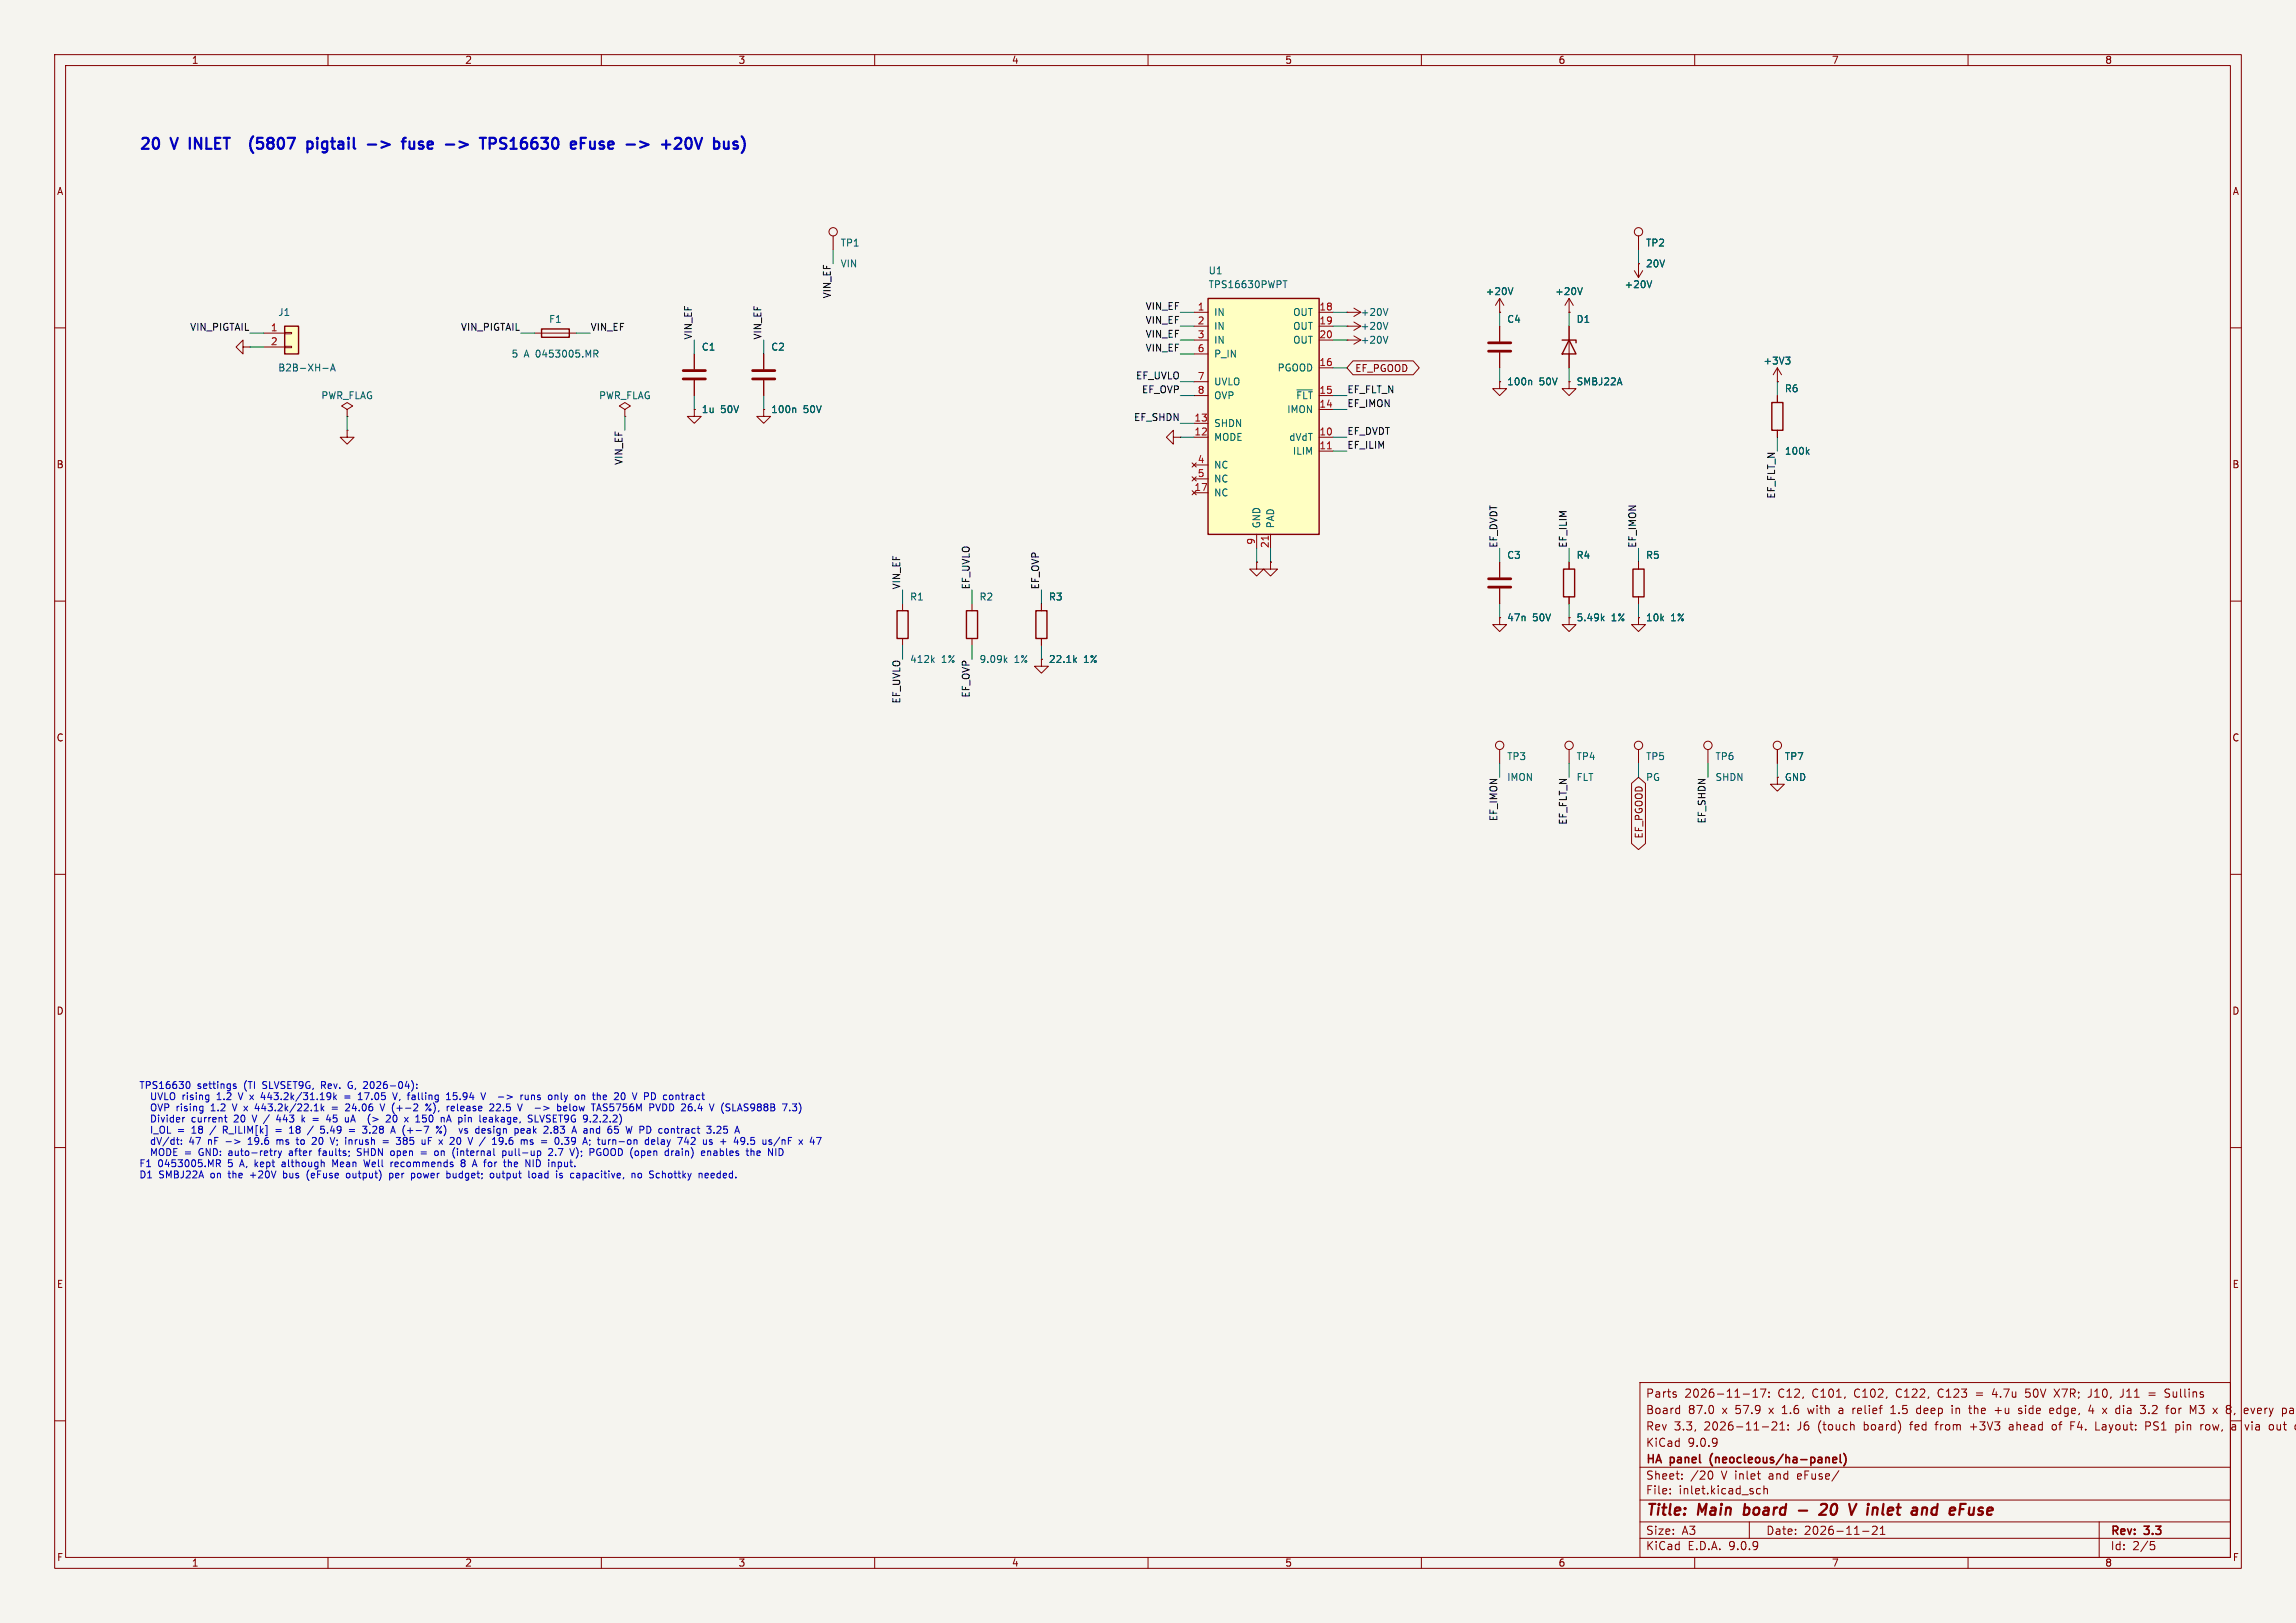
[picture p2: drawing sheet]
<svg xmlns="http://www.w3.org/2000/svg" width="420mm" height="297mm" viewBox="0 0 420 297" stroke-linecap="round" stroke-linejoin="round" font-family="sans-serif">
<defs><g id="words">
<g font-size="2.8" fill="#0000c2">
<text x="25.4" y="28.3">20</text>
<text x="35.6" y="28.3">INLET</text>
<text x="48.2" y="28.3">(5807</text>
<text x="59.5" y="28.3">pigtail</text>
<text x="78.6" y="28.3">fuse</text>
<text x="87.2" y="28.3">-&gt;</text>
<text x="94.5" y="28.3">TPS16630</text>
<text x="111.8" y="28.3">eFuse</text>
<text x="122.7" y="28.3">-&gt;</text>
<text x="130" y="28.3">+20V</text>
</g>
<g font-size="2.8" fill="#840000">
<text x="301" y="277.9">Title:</text>
<text x="310.6" y="277.9">Main</text>
<text x="319.8" y="277.9">board</text>
<text x="335.4" y="277.9">20</text>
<text x="341.6" y="277.9">V inlet</text>
<text x="354.6" y="277.9">and</text>
<text x="362.3" y="277.9">eFuse</text>
</g>
<g font-size="2.1" fill="#840000">
<text x="301" y="256">Parts</text>
<text x="308.1" y="256">2026-11-17:</text>
<text x="325.3" y="256">C12,</text>
<text x="331.7" y="256">C101,</text>
<text x="339.5" y="256">C102,</text>
<text x="347.3" y="256">C122,</text>
<text x="355.1" y="256">C123</text>
<text x="362.2" y="256">=</text>
<text x="365.3" y="256">4.7u</text>
<text x="371.5" y="256">50V</text>
<text x="377" y="256">X7R;</text>
<text x="383.4" y="256">J10,</text>
<text x="389.4" y="256">J11</text>
<text x="394.7" y="256">=</text>
<text x="397.8" y="256">Sullins</text>
<text x="301" y="262">Rev</text>
<text x="301" y="259">Board</text>
<text x="306.2" y="262">3.3,</text>
<text x="308.8" y="259">87.0</text>
<text x="311.8" y="262">2026-11-21:</text>
<text x="315.1" y="259">x</text>
<text x="317.6" y="259">57.9</text>
<text x="323.9" y="259">x</text>
<text x="326.4" y="259">1.6</text>
<text x="329" y="262">J6</text>
<text x="331.3" y="259">with</text>
<text x="332.8" y="262">(touch</text>
<text x="337.1" y="259">a</text>
<text x="339.7" y="259">relief</text>
<text x="341.3" y="262">board)</text>
<text x="346.9" y="259">1.5</text>
<text x="350" y="262">fed</text>
<text x="351.8" y="259">deep</text>
<text x="354.8" y="262">from</text>
<text x="358.4" y="259">in</text>
<text x="361.2" y="262">+3V3</text>
<text x="361.7" y="259">the</text>
<text x="366.5" y="259">+u</text>
<text x="368.5" y="262">ahead</text>
<text x="371" y="259">side</text>
<text x="376.6" y="262">of</text>
<text x="376.9" y="259">edge,</text>
<text x="380.1" y="262">F4.</text>
<text x="384.2" y="259">4</text>
<text x="384.8" y="262">Layout:</text>
<text x="386.9" y="259">x</text>
<text x="389.5" y="259">dia</text>
<text x="394.1" y="262">PS1</text>
<text x="394.2" y="259">3.2</text>
<text x="399.1" y="259">for</text>
<text x="399.8" y="262">pin</text>
<text x="403.5" y="259">M3</text>
<text x="404.5" y="262">row,</text>
<text x="407.9" y="259">x</text>
<text x="410.4" y="262">a</text>
<text x="410.5" y="259">8,</text>
<text x="413" y="262">via</text>
<text x="413.9" y="259">every</text>
<text x="417.5" y="262">out</text>
<text x="301" y="268.2">HA</text>
<text x="301" y="265">KiCad</text>
<text x="305.6" y="268.2">panel</text>
<text x="308.7" y="265">9.0.9</text>
<text x="313.5" y="268.2">(neocleous/ha-panel)</text>
<text x="301" y="273.7">File:</text>
<text x="301" y="271">Sheet:</text>
<text x="307.1" y="273.7">inlet.kicad_sch</text>
<text x="309.2" y="271">/20</text>
<text x="314.9" y="271">V inlet</text>
<text x="323.8" y="271">and</text>
<text x="329.2" y="271">eFuse/</text>
<text x="301" y="281.1">Size:</text>
<text x="307.6" y="281.1">A3</text>
<text x="323" y="281.1">Date:</text>
<text x="330" y="281.1">2026-11-21</text>
<text x="386" y="281.3">Rev:</text>
<text x="392.4" y="281.3">3.3</text>
<text x="301" y="283.9">KiCad</text>
<text x="308.7" y="283.9">E.D.A.</text>
<text x="316.3" y="283.9">9.0.9</text>
<text x="386" y="283.9">Id:</text>
<text x="390.1" y="283.9">2/5</text>
</g>
<g font-size="1.8" fill="#840000">
<text x="35" y="11.9">1</text>
<text x="85" y="11.9">2</text>
<text x="135" y="11.9">3</text>
<text x="185" y="11.9">4</text>
<text x="235" y="11.9">5</text>
<text x="285" y="11.9">6</text>
<text x="335" y="11.9">7</text>
<text x="385" y="11.9">8</text>
<text x="10.3" y="35.9">A</text>
<text x="408.3" y="35.9">A</text>
<text x="247.8" y="68.3">EF_PGOOD</text>
<text x="10.3" y="85.9">B</text>
<text x="408.2" y="85.9">B</text>
<text x="10.3" y="135.9">C</text>
<text x="408.2" y="135.9">C</text>
<text x="300.7" y="153.5" transform="rotate(-90 300.7 153.5)">EF_PGOOD</text>
<text x="10.3" y="185.9">D</text>
<text x="408.2" y="185.9">D</text>
<text x="10.3" y="235.9">E</text>
<text x="408.3" y="235.9">E</text>
<text x="10.3" y="285.9">F</text>
<text x="35" y="286.9">1</text>
<text x="85" y="286.9">2</text>
<text x="135" y="286.9">3</text>
<text x="185" y="286.9">4</text>
<text x="235" y="286.9">5</text>
<text x="285" y="286.9">6</text>
<text x="335" y="286.9">7</text>
<text x="385" y="286.9">8</text>
<text x="408.3" y="285.9">F</text>
</g>
<g font-size="1.8" fill="#006464">
<text x="153.7" y="45.3">TP1</text>
<text x="301" y="45.3">TP2</text>
<text x="153.7" y="49.1">VIN</text>
<text x="221" y="50.4">U1</text>
<text x="221" y="52.9">TPS16630PWPT</text>
<text x="297.1" y="52.9">+20V</text>
<text x="301" y="49.1">20V</text>
<text x="50.8" y="58">J1</text>
<text x="100.3" y="59.3">F1</text>
<text x="222" y="58">IN</text>
<text x="236.5" y="58">OUT</text>
<text x="248.8" y="58">+20V</text>
<text x="271.7" y="54.2">+20V</text>
<text x="275.6" y="59.3">C4</text>
<text x="284.4" y="54.2">+20V</text>
<text x="288.3" y="59.3">D1</text>
<text x="93.5" y="65.6">5</text>
<text x="95.9" y="65.6">A 0453005.MR</text>
<text x="128.3" y="64.4">C1</text>
<text x="141" y="64.4">C2</text>
<text x="222" y="60.6">IN</text>
<text x="222" y="63.1">IN</text>
<text x="222" y="65.6">P_IN</text>
<text x="236.5" y="60.6">OUT</text>
<text x="236.5" y="63.1">OUT</text>
<text x="248.8" y="63.1">+20V</text>
<text x="248.8" y="60.6">+20V</text>
<text x="50.8" y="68.2">B2B-XH-A</text>
<text x="222" y="70.7">UVLO</text>
<text x="233.6" y="68.2">PGOOD</text>
<text x="275.6" y="70.7">100n</text>
<text x="281.5" y="70.7">50V</text>
<text x="288.3" y="70.7">SMBJ22A</text>
<text x="322.5" y="66.9">+3V3</text>
<text x="326.4" y="72">R6</text>
<text x="58.7" y="73.3">PWR_FLAG</text>
<text x="109.5" y="73.3">PWR_FLAG</text>
<text x="128.3" y="75.8">1u</text>
<text x="131.8" y="75.8">50V</text>
<text x="141" y="75.8">100n</text>
<text x="146.9" y="75.8">50V</text>
<text x="222" y="73.3">OVP</text>
<text x="235.4" y="75.8">IMON</text>
<text x="237" y="73.3">~{FLT}</text>
<text x="222" y="78.3">SHDN</text>
<text x="222" y="80.9">MODE</text>
<text x="235.7" y="80.9">dVdT</text>
<text x="236.4" y="83.4">ILIM</text>
<text x="326.4" y="83.4">100k</text>
<text x="222" y="86">NC</text>
<text x="222" y="88.5">NC</text>
<text x="222" y="91">NC</text>
<text x="230.7" y="96.8" transform="rotate(-90 230.7 96.8)">GND</text>
<text x="233.3" y="96.8" transform="rotate(-90 233.3 96.8)">PAD</text>
<text x="275.6" y="102.5">C3</text>
<text x="288.3" y="102.5">R4</text>
<text x="301" y="102.5">R5</text>
<text x="166.4" y="110.1">R1</text>
<text x="179.1" y="110.1">R2</text>
<text x="191.8" y="110.1">R3</text>
<text x="275.6" y="113.9">47n</text>
<text x="280.3" y="113.9">50V</text>
<text x="288.3" y="113.9">5.49k</text>
<text x="294.7" y="113.9">1%</text>
<text x="301" y="113.9">10k</text>
<text x="305.6" y="113.9">1%</text>
<text x="166.4" y="121.5">412k</text>
<text x="172.2" y="121.5">1%</text>
<text x="179.1" y="121.5">9.09k</text>
<text x="185.5" y="121.5">1%</text>
<text x="191.8" y="121.5">22.1k</text>
<text x="198.2" y="121.5">1%</text>
<text x="275.6" y="139.3">TP3</text>
<text x="275.6" y="143.1">IMON</text>
<text x="288.3" y="139.3">TP4</text>
<text x="288.3" y="143.1">FLT</text>
<text x="301" y="139.3">TP5</text>
<text x="301" y="143.1">PG</text>
<text x="313.7" y="139.3">TP6</text>
<text x="313.7" y="143.1">SHDN</text>
<text x="326.4" y="139.3">TP7</text>
<text x="326.4" y="143.1">GND</text>
</g>
<g font-size="1.8" fill="#0f0f0f">
<text x="152.1" y="54.7" transform="rotate(-90 152.1 54.7)">VIN_EF</text>
<text x="209.5" y="56.8">VIN_EF</text>
<text x="209.5" y="59.3">VIN_EF</text>
<text x="34.7" y="60.6">VIN_PIGTAIL</text>
<text x="84.2" y="60.6">VIN_PIGTAIL</text>
<text x="107.9" y="60.6">VIN_EF</text>
<text x="126.7" y="62.2" transform="rotate(-90 126.7 62.2)">VIN_EF</text>
<text x="139.4" y="62.2" transform="rotate(-90 139.4 62.2)">VIN_EF</text>
<text x="209.5" y="64.4">VIN_EF</text>
<text x="209.5" y="61.9">VIN_EF</text>
<text x="207.7" y="69.5">EF_UVLO</text>
<text x="207.4" y="77.1">EF_SHDN</text>
<text x="208.8" y="72">EF_OVP</text>
<text x="246.4" y="72">EF_FLT_N</text>
<text x="246.4" y="74.6">EF_IMON</text>
<text x="246.4" y="79.7">EF_DVDT</text>
<text x="246.4" y="82.2">EF_ILIM</text>
<text x="114" y="85.2" transform="rotate(-90 114 85.2)">VIN_EF</text>
<text x="324.8" y="91.3" transform="rotate(-90 324.8 91.3)">EF_FLT_N</text>
<text x="274" y="100.3" transform="rotate(-90 274 100.3)">EF_DVDT</text>
<text x="286.7" y="100.3" transform="rotate(-90 286.7 100.3)">EF_ILIM</text>
<text x="299.4" y="100.3" transform="rotate(-90 299.4 100.3)">EF_IMON</text>
<text x="164.8" y="107.9" transform="rotate(-90 164.8 107.9)">VIN_EF</text>
<text x="177.5" y="107.9" transform="rotate(-90 177.5 107.9)">EF_UVLO</text>
<text x="190.2" y="107.9" transform="rotate(-90 190.2 107.9)">EF_OVP</text>
<text x="164.8" y="128.8" transform="rotate(-90 164.8 128.8)">EF_UVLO</text>
<text x="177.5" y="127.7" transform="rotate(-90 177.5 127.7)">EF_OVP</text>
<text x="274" y="150.4" transform="rotate(-90 274 150.4)">EF_IMON</text>
<text x="286.7" y="151" transform="rotate(-90 286.7 151)">EF_FLT_N</text>
<text x="312.1" y="150.8" transform="rotate(-90 312.1 150.8)">EF_SHDN</text>
</g>
<g font-size="1.8" fill="#a90000">
<text x="219" y="56.9">1</text>
<text x="219" y="59.4">2</text>
<text x="241.3" y="56.9">18</text>
<text x="241.3" y="59.4">19</text>
<text x="49.5" y="60.7">1</text>
<text x="49.5" y="63.2">2</text>
<text x="219" y="62">3</text>
<text x="219" y="64.5">6</text>
<text x="241.3" y="62">20</text>
<text x="219" y="69.6">7</text>
<text x="241.3" y="67.1">16</text>
<text x="218.4" y="77.2">13</text>
<text x="219" y="72.1">8</text>
<text x="241.3" y="72.1">15</text>
<text x="241.3" y="74.7">14</text>
<text x="218.4" y="79.8">12</text>
<text x="241.3" y="79.8">10</text>
<text x="241.3" y="82.3">11</text>
<text x="218.4" y="89.9">17</text>
<text x="219" y="84.8">4</text>
<text x="219" y="87.4">5</text>
<text x="229.6" y="99.8" transform="rotate(-90 229.6 99.8)">9</text>
<text x="232.2" y="100.4" transform="rotate(-90 232.2 100.4)">21</text>
</g>
<g font-size="1.8" fill="#0000c2">
<text x="25.4" y="199.6">TPS16630</text>
<text x="27.7" y="201.6">UVLO rising</text>
<text x="27.7" y="203.7">OVP rising</text>
<text x="36.1" y="199.6">settings</text>
<text x="39.1" y="203.7">1.2</text>
<text x="40.2" y="201.6">1.2</text>
<text x="43.3" y="203.7">V x</text>
<text x="44.4" y="201.6">V x</text>
<text x="44.7" y="199.6">(TI</text>
<text x="47.7" y="203.7">443.2k/22.1k</text>
<text x="48.3" y="199.6">SLVSET9G,</text>
<text x="48.8" y="201.6">443.2k/31.19k</text>
<text x="59.2" y="199.6">Rev.</text>
<text x="64.3" y="199.6">G, 2026-04):</text>
<text x="64.7" y="203.7">24.06</text>
<text x="67" y="201.6">17.05</text>
<text x="71.3" y="203.7">V (+-2</text>
<text x="73.6" y="201.6">V, falling</text>
<text x="80" y="203.7">%),</text>
<text x="83.8" y="201.6">15.94</text>
<text x="84" y="203.7">release</text>
<text x="90.4" y="201.6">V</text>
<text x="92.1" y="203.7">22.5</text>
<text x="93.8" y="201.6">-&gt;</text>
<text x="97.5" y="203.7">V</text>
<text x="98.1" y="201.6">runs</text>
<text x="100.9" y="203.7">-&gt;</text>
<text x="103.4" y="201.6">only</text>
<text x="105.3" y="203.7">below</text>
<text x="108.5" y="201.6">on</text>
<text x="111.8" y="203.7">TAS5756M</text>
<text x="112" y="201.6">the</text>
<text x="116.1" y="201.6">20</text>
<text x="119.7" y="201.6">V PD</text>
<text x="122.5" y="203.7">PVDD 26.4</text>
<text x="125.7" y="201.6">contract</text>
<text x="134" y="203.7">V (SLAS988B</text>
<text x="27.7" y="205.7">Divider</text>
<text x="27.7" y="207.8">I_OL</text>
<text x="27.7" y="209.8">dV/dt:</text>
<text x="32.8" y="207.8">=</text>
<text x="35" y="209.8">47</text>
<text x="35.4" y="205.7">current</text>
<text x="35.6" y="207.8">18</text>
<text x="38.5" y="209.8">nF</text>
<text x="39.2" y="207.8">/</text>
<text x="41.7" y="207.8">R_ILIM[k]</text>
<text x="42" y="209.8">-&gt;</text>
<text x="43.3" y="205.7">20</text>
<text x="46.3" y="209.8">19.6</text>
<text x="46.9" y="205.7">V /</text>
<text x="51.7" y="209.8">ms</text>
<text x="51.7" y="205.7">443</text>
<text x="54.2" y="207.8">18</text>
<text x="55.6" y="209.8">to</text>
<text x="57.8" y="207.8">/</text>
<text x="58.6" y="209.8">20</text>
<text x="58.7" y="205.7">=</text>
<text x="60.3" y="207.8">5.49</text>
<text x="61.4" y="205.7">45</text>
<text x="62.2" y="209.8">V; inrush</text>
<text x="65" y="205.7">uA</text>
<text x="65.7" y="207.8">=</text>
<text x="68.5" y="207.8">3.28</text>
<text x="69.6" y="205.7">(&gt;</text>
<text x="72.1" y="209.8">=</text>
<text x="73.2" y="205.7">20</text>
<text x="73.9" y="207.8">A (+-7</text>
<text x="74.8" y="209.8">385</text>
<text x="76.8" y="205.7">x</text>
<text x="79" y="205.7">150</text>
<text x="79.6" y="209.8">uF</text>
<text x="82.5" y="207.8">%)</text>
<text x="83.1" y="209.8">x</text>
<text x="83.8" y="205.7">nA</text>
<text x="85.3" y="209.8">20</text>
<text x="87.2" y="207.8">vs</text>
<text x="87.2" y="205.7">pin</text>
<text x="88.8" y="209.8">V /</text>
<text x="90.3" y="207.8">design</text>
<text x="91.2" y="205.7">leakage,</text>
<text x="93.6" y="209.8">19.6</text>
<text x="97.7" y="207.8">peak</text>
<text x="99" y="209.8">ms</text>
<text x="100.3" y="205.7">SLVSET9G 9.2.2.2)</text>
<text x="102.9" y="209.8">=</text>
<text x="103.2" y="207.8">2.83</text>
<text x="105.6" y="209.8">0.39</text>
<text x="108.6" y="207.8">A and</text>
<text x="111.1" y="209.8">A; turn-on</text>
<text x="115.5" y="207.8">65</text>
<text x="119.1" y="207.8">W PD</text>
<text x="122.8" y="209.8">delay</text>
<text x="125.4" y="207.8">contract</text>
<text x="129" y="209.8">742</text>
<text x="133.8" y="209.8">us</text>
<text x="134.5" y="207.8">3.25</text>
<text x="137.1" y="209.8">+</text>
<text x="139.8" y="209.8">49.5</text>
<text x="145.3" y="209.8">us/nF</text>
<text x="25.4" y="213.9">F1</text>
<text x="25.4" y="216">D1</text>
<text x="27.7" y="211.9">MODE =</text>
<text x="28.9" y="213.9">0453005.MR</text>
<text x="29.1" y="216">SMBJ22A</text>
<text x="36.9" y="211.9">GND: auto-retry</text>
<text x="38.6" y="216">on</text>
<text x="41.8" y="213.9">5</text>
<text x="42.1" y="216">the</text>
<text x="44.2" y="213.9">A, kept</text>
<text x="46.2" y="216">+20V</text>
<text x="52.2" y="213.9">although</text>
<text x="52.5" y="216">bus</text>
<text x="53.8" y="211.9">after</text>
<text x="57" y="216">(eFuse</text>
<text x="59.4" y="211.9">faults;</text>
<text x="61.7" y="213.9">Mean</text>
<text x="64.4" y="216">output)</text>
<text x="66.6" y="211.9">SHDN</text>
<text x="67.7" y="213.9">Well</text>
<text x="72.5" y="216">per</text>
<text x="72.7" y="213.9">recommends</text>
<text x="72.9" y="211.9">open</text>
<text x="76.7" y="216">power</text>
<text x="78.7" y="211.9">=</text>
<text x="81.4" y="211.9">on</text>
<text x="83.4" y="216">budget;</text>
<text x="84.9" y="211.9">(internal</text>
<text x="85.8" y="213.9">8</text>
<text x="88.2" y="213.9">A for</text>
<text x="91.6" y="216">output</text>
<text x="94.2" y="211.9">pull-up</text>
<text x="94.3" y="213.9">the</text>
<text x="98.4" y="213.9">NID</text>
<text x="98.8" y="216">load</text>
<text x="102.8" y="213.9">input.</text>
<text x="102.9" y="211.9">2.7</text>
<text x="104.1" y="216">is</text>
<text x="106.9" y="216">capacitive,</text>
<text x="107.1" y="211.9">V);</text>
<text x="110.8" y="211.9">PGOOD (open</text>
<text x="118.3" y="216">no</text>
<text x="121.7" y="216">Schottky</text>
<text x="125" y="211.9">drain)</text>
<text x="130.9" y="216">needed.</text>
<text x="131.8" y="211.9">enables</text>
<text x="140.3" y="211.9">the</text>
</g>
</g></defs>
<path d="M0 0h420v297h-420z" fill="#f5f4ef" stroke="#f5f4ef" stroke-width=".18"/>
<g fill="none" stroke="#840000" stroke-width=".18">
<path d="M10 10h400v277h-400zM12 12h396v273h-396zM60 10v2M110 10v2M160 10v2M210 10v2M260 10v2M310 10v2M360 10v2M152.4 43.2v2.5M10 60h2M63.5 78.7v1.3h1.3l-1.3 1.3-1.3-1.3h1.3"/>
<path d="M63.5 78.7h.1M139.7 74.9v1.3h1.3l-1.3 1.3-1.3-1.3h1.3M139.7 74.9h.1M408 60h2M214.6 80v-1.3l-1.2 1.3 1.2 1.3v-1.3h1.3M215.9 80h.1M10 110h2M177.8 110.5v1.3M177.8 116.8v1.3M190.5 110.5v1.3M190.5 116.8v1.3M229.9 102.9v1.2h1.2l-1.2 1.3-1.3-1.3h1.3"/>
<path d="M229.9 102.9h.1M232.4 102.9v1.2h1.3l-1.3 1.3-1.3-1.3h1.3M232.4 102.9h.1M274.3 102.9v2.8M274.3 107.7v2.8M287 113v1.3h1.3l-1.3 1.3-1.3-1.3h1.3M287 113h.1M287 102.9v1.2M287 109.2v1.3M299.7 113v1.3h1.3l-1.3 1.3-1.3-1.3h1.3M299.7 113h.1M299.7 102.9v1.2"/>
<path d="M299.7 109.2v1.3M408 110h2M190.5 120.7v1.2h1.3l-1.3 1.3-1.3-1.3h1.3M190.5 120.7h.1M299.7 137.2v2.5M10 160h2M325.1 142.2v1.3h1.3l-1.3 1.3-1.3-1.3h1.3M325.1 142.2h.1M408 160h2M10 210h2M408 210h2M300 253h108v32h-108z"/>
<path d="M306.4 255.2l.3 .2-.3 .3M306.4 254.7l.2 .1M307.1 257.7l.1 .1M307.2 257.2v1.5M307.2 258.6l-.1 .1M318.9 255.1h1.1M320.7 255.7h.8M320.7 254.6l.4-.4v1.5M322 254.2h1l-.6 1.5M323.6 254.8v.1M323.6 255.5v.2M336.4 258.2v.4"/>
<path d="M338.9 257.7v1M339.2 257.7l-.3 .3M345.9 258.7h.8M345.9 257.6l.4-.4v1.5M351.2 257.7l-.5 .1-.1 .2 .1 .5 .5 .2M357.1 257.2v.1M357.1 257.7v1M360.1 257.7h.6M360.5 258.7h.2M364.8 254.1l-.4 1.1h1M364.9 258.1h1.2M365.5 257.5v1.2"/>
<path d="M369.4 258.2l.4 .1 .1 .2-.2 .2h-.3M369.4 257.7l.4 .1M370.5 255.5l.6 .2M371.3 254.2h-.7l-.1 .7 .6-.1M375.4 257.7l.3 .3-.8 .2M375.6 258.6l-.2 .1M375.7 254.2l1 1.5M376.3 257.8v.7M376.7 254.2l-1 1.5M382.1 258.2h.9M382.5 254.2v1.1l-.2 .3-.2 .1M382.8 257.7v1"/>
<path d="M388.4 254.2v1.1a.48 .48 0 0 1-.6 .4M393.1 258.5v.2M393.1 254.9h1.1M393.1 255.3h1.1M396.3 254.9l.4 .1 .2 .4-.3 .3h-.4M396.9 254.3l-.6-.1-.3 .3M397.7 257.7l.2 .3v.4l-.2 .3M402.2 258.5l.2 .2 .6-.1M402.2 257.2h1l-.5 .6h.3M407.3 257.3v.4M407.3 258v.5M413.4 257.7h-.2l-.3 .2 .1 .7 .4 .1"/>
<path d="M413.7 258l-.8 .2M10 260h2M300 278.5h108M300 274.5h108M300 268.5h108M305.5 273.2v.2M305.5 272.5v.1M307.7 270.5v.2M307.7 269.8v.1M312.9 269.2l-.2 .1M313.2 269.3a.81 .81 0 0 1-.4 1.4l-.1-.1M313.9 263.3h.1a1.26 1.26 0 0 1-.1 1.2"/>
<path d="M314.1 263.8l-.2 .2M320 278.5v3M321.3 273.1l.3 .3 .4-.1M322 272.5l-.4-.1-.3 .3M322.7 272.5l.2-.1 .3 .1 .1 .9M322.7 271.9v1.5M324.2 260.3l.5-.1 .2 .1 .1 .3-.9 1.1h.9M325.6 261.7h.8M325.6 260.6l.4-.4v1.5M327.1 261.5v.2M327.1 260.8v.1M336.4 269.1l-1.3 1.9"/>
<path d="M342.5 279.4l.6-.1 .2 .1 .1 .3-1 1.1h1M343.9 279.7l.5-.4v1.5M353.9 260.7h.6M360.4 261.1h1.2M368 260.7l-.4 .1M368.1 261.1h-.4a.29 .29 0 0 0-.2 .3 .29 .29 0 0 0 .2 .3h.4M376 260.8l-.3-.1-.3 .3v.4l.1 .2h.5M378.8 260.2h.7M378.8 260.9h.5M383.4 261.7h.7M384 278.5v6.5M392.5 261l.7-.1 .2-.2-.1-.4-.2-.1h-.6v1.5"/>
<path d="M398.2 260.7h.2l.3 .3v.5l-.5 .2M403.9 260.7l-.3 .1-.2 .2 .1 .5 .4 .2M408 260h2M416.5 260.7v.8l.1 .1 .3 .1M60 285v2M110 285v2M160 285v2M210 285v2M260 285v2M300 281.5h108M310 285v2M340.7 280.2h1.2"/>
<path d="M343.9 280.8h.9M360 285v2M393.4 282.1h.7M393.5 282.7h.4l.3 .2-.2 .6-.5 .1"/>
<circle cx="152.4" cy="42.4" r=".76"/>
<circle cx="299.7" cy="136.4" r=".76"/>
</g>
<path d="M319 277.1l.1 .1M319.2 275.2l-.2 2M329 276.4h1.6M333.1 275.4l.3-.2h.5a.45 .45 0 0 1 .3 .6l-.2 .3-1.2 1.1h1.2M353.8 275.9l-.4 .4-.1 .5 .1 .3 .6 .1M361 277l-.3 .2M361.1 275.9l-.1 1.3" fill="none" stroke="#840000" stroke-width=".4"/>
<path d="M335.3 267.2l.7-.2-.1-.2-.4-.1-.2 .2v.7h.6M336.6 266.2v1.3l.2 .2M337.3 266a1.72 1.72 0 0 1 0 2.3" fill="none" stroke="#840000" stroke-width=".3"/>
<path d="M176.8 111.8h2v5h-2zM189.5 111.8h2v5h-2zM286 104.1h2v5.1h-2zM298.7 104.1h2v5.1h-2z" fill="none" stroke="#840000" stroke-width=".25"/>
<path d="M293.1 113.1l.3 .5M293.4 112.8l-.5 .4M183.8 120.7l.4 .5M184.2 120.4l-.5 .5M196.5 120.7l.4 .5M196.9 120.4l-.5 .5" fill="none" stroke="#006464" stroke-width=".18"/>
<path d="M272.3 105.9h4.1M272.3 107.4h4.1" fill="none" stroke="#840000" stroke-width=".51"/>
<path d="M221 54.6h20.3v43.2h-20.3z" fill="#ffffc2"/>
<path d="M221 54.6h20.3v43.2h-20.3zM99.1 60.2h5v1.5h-5zM285.7 62.2h2.6v.5M287 62.2l1.3 2.6h-2.6zM324.1 73.7h2v5h-2zM164.1 111.8h2v5h-2z" fill="none" stroke="#840000" stroke-width=".25"/>
<g fill="none" stroke="#840000" stroke-width=".18">
<path d="M218.4 57.2h2.6M218.4 59.7h2.6M241.3 57.2h2.5M241.3 59.7h2.5M246.4 57.2h.1M246.4 59.7h.1M246.4 57.2h2.5M246.4 59.7h2.5M247.6 56.4l1.3 .8M247.6 58.9l1.3 .8M248.9 57.2l-1.3 .7M248.9 59.7l-1.3 .8"/>
<path d="M274.3 57.2h.1M274.3 54.6v2.6M274.3 59.7v2.8M274.3 54.6l-.7 1.3M274.3 54.6l.8 1.3M287 57.2h.1M287 54.6v2.6M287 59.7v7.6M287 54.6l-.7 1.3M287 54.6l.8 1.3M299 49.5l.7 1.3M299.7 48.3h.1"/>
<path d="M299.7 43.2v2.5M299.7 48.3v2.5M300.5 49.5l-.8 1.3M44.4 63.5v-1.3l-1.2 1.3 1.2 1.3v-1.3h1.3M45.7 63.5h.1M63.5 74.9l1-.6-1-.6-1 .6 1 .6v1.3M63.5 76.2h.1M97.8 61h7.6M114.3 74.9l1-.6-1-.6-1 .6 1 .6v1.3M114.3 76.2h.1M127 74.9v1.3h1.3l-1.3 1.3-1.3-1.3h1.3M127 74.9h.1"/>
<path d="M127 64.8v2.8M127 69.6v2.8M139.7 64.8v2.8M139.7 69.6v2.8M218.4 62.2h2.6M218.4 64.8h2.6M218.4 69.9h2.6M218.4 72.4h2.6M218.4 77.5h2.6M241.3 62.2h2.5M241.3 72.4h2.5M241.3 67.3h2.5"/>
<path d="M241.3 74.9h2.5M246.4 62.2h.1M246.4 62.2h2.5M247.6 61.5l1.3 .7M248.9 62.2l-1.3 .8M274.3 69.9v1.2h1.3l-1.3 1.3-1.3-1.3h1.3M274.3 69.9h.1M274.3 64.5v2.8M287 69.9v1.2h1.3l-1.3 1.3-1.3-1.3h1.3M287 69.9h.1M325.1 69.9h.1M325.1 67.3v2.6"/>
<path d="M325.1 72.4v1.3M325.1 78.7v1.3M325.1 67.3l-.7 1.3M325.1 67.3l.8 1.3M218.1 84.7l.7 .8M218.1 87.2l.7 .8M218.1 89.8l.7 .8M218.4 80h2.6M218.4 85.1h2.6M218.4 87.6h2.6M218.4 90.2h2.6M218.8 84.7l-.7 .8"/>
<path d="M218.8 87.2l-.7 .8M218.8 89.8l-.7 .8M229.9 97.8v2.5M232.4 97.8v2.5M241.3 80h2.5M241.3 82.6h2.5M165.1 110.5v1.3M165.1 116.8v1.3M274.3 113v1.3h1.3l-1.3 1.3-1.3-1.3h1.3M274.3 113h.1M274.3 137.2v2.5M287 137.2v2.5"/>
<path d="M312.4 137.2v2.5M325.1 137.2v2.5"/>
<circle cx="299.7" cy="42.4" r=".76"/>
<circle cx="274.3" cy="136.4" r=".76"/>
<circle cx="287" cy="136.4" r=".76"/>
<circle cx="312.4" cy="136.4" r=".76"/>
<circle cx="325.1" cy="136.4" r=".76"/>
</g>
<path d="M232 98.1v.7M242.8 82.1h.7" fill="none" stroke="#a90000" stroke-width=".18"/>
<g fill="none" stroke="#006464" stroke-width=".18">
<path d="M234.7 51.4h.7M235.1 51.4v1.2M253.9 56.5l-.4 1.2M253.9 59l-.4 1.3M276.7 52.6l-.4 1.3M289.4 52.6l-.4 1.3M302.1 51.4l-.4 1.2M108.6 64.1h.5l.3 .2-.1 .4h-.7M108.9 64.7l.5 .6M145.4 74.7l.2 .1v.7M237.2 71.3h2.9M253.9 61.5l-.4 1.3"/>
<path d="M280 69.6l.2 .2v.6M326.6 65.3h.8l-.4 .5M327.2 65.8l.2 .3v.3l-.2 .2M330.6 82.6l.3 .5M330.9 82.3l-.5 .5M170.5 120.7l.4 .5M170.9 120.4l-.5 .5"/>
</g>
<path d="M125 67.8h4M125 69.3h4M137.7 67.8h4M137.7 69.3h4M272.3 62.7h4.1M272.3 64.3h4.1" fill="none" stroke="#840000" stroke-width=".51"/>
<path d="M52.1 59.7h2.5v5.1h-2.5z" fill="#ffffc2"/>
<path d="M52.1 59.7h2.5v5.1h-2.5z" fill="none" stroke="#840000" stroke-width=".25"/>
<g fill="none" stroke="#840000" stroke-width=".18">
<path d="M274.3 57.2h.1M274.3 59.7v2.8M287 57.2h.1M287 59.7v2.5M299.7 48.3h.1M299.7 43.2v2.5M48.3 61h3.8M48.3 63.5h3.8M52.1 60.8h1.2v.3h-1.2zM52.1 63.4h1.2v.2h-1.2zM127 74.9h.1M127 64.8v2.8"/>
<path d="M127 69.6v2.8M139.7 74.9h.1M139.7 64.8v2.8M139.7 69.6v2.8M247.5 66h11l1.1 1.3-1.1 1.3h-11l-1.1-1.3zM274.3 69.9h.1M274.3 64.5v2.8M287 69.9h.1M287 64.8v2.5M325.1 69.9h.1M325.1 72.4v1.3M325.1 78.7v1.3"/>
<path d="M190.5 110.5v1.3M190.5 116.8v1.3M229.9 102.9h.1M232.4 102.9h.1M274.3 113h.1M274.3 102.9v2.8M274.3 107.7v2.8M287 113h.1M287 102.9v1.2M287 109.2v1.3M299.7 113h.1M299.7 102.9v1.2"/>
<path d="M299.7 109.2v1.3M190.5 120.7h.1M325.1 137.2v2.5M298.4 143.4l1.3-1.2 1.3 1.2v11l-1.3 1.1-1.3-1.1zM325.1 142.2h.1"/>
</g>
<g fill="none" stroke="#006464" stroke-width=".18">
<path d="M276.7 52.6l-.4 1.3M289.4 52.6l-.4 1.3M302.1 51.4l-.4 1.2M59.1 67.4h.9M60.5 67.9l.4-1.3 .4 1.3M60.6 67.5h.6M145.4 74.7l.2 .1v.7M280 69.6l.2 .2v.6M326.6 65.3h.8l-.4 .5M327.2 65.8l.2 .3v.3l-.2 .2M330.6 82.6l.3 .5M330.9 82.3l-.5 .5"/>
<path d="M293.1 113.1l.3 .5M293.4 112.8l-.5 .4M196.5 120.7l.4 .5M196.9 120.4l-.5 .5"/>
</g>
<g fill="none" stroke="#009600" stroke-width=".18">
<path d="M152.4 45.7v2.6M215.9 59.7h2.5M215.9 57.2h2.5M243.8 59.7h2.6M243.8 57.2h2.6M274.3 57.2v2.5M287 57.2v2.5M299.7 45.7v2.6M45.7 61h2.6M45.7 63.5h2.6M63.5 76.2v2.5M95.2 61h2.6"/>
<path d="M105.4 61h2.5M114.3 76.2v2.5M127 62.2v2.6M127 72.4v2.5M139.7 62.2v2.6M139.7 72.4v2.5M215.9 77.5h2.5M215.9 72.4h2.5M215.9 62.2h2.5M215.9 64.8h2.5M215.9 69.9h2.5M243.8 72.4h2.6"/>
<path d="M243.8 62.2h2.6M243.8 67.3h2.6M243.8 74.9h2.6M274.3 67.3v2.6M287 67.3v2.6M325.1 69.9v2.5M215.9 80h2.5M243.8 80h2.6M243.8 82.6h2.6M325.1 80v2.6M165.1 108v2.5M165.1 118.1v2.6"/>
<path d="M177.8 108v2.5M177.8 118.1v2.6M190.5 108v2.5M190.5 118.1v2.6M229.9 100.3v2.6M232.4 100.3v2.6M274.3 100.3v2.6M274.3 110.5v2.5M287 100.3v2.6M287 110.5v2.5M299.7 100.3v2.6M299.7 110.5v2.5"/>
<path d="M274.3 139.7v2.5M287 139.7v2.5M299.7 139.7v2.5M312.4 139.7v2.5M325.1 139.7v2.5"/>
</g>
<g fill="none" stroke="#0000c2" stroke-width=".4">
<path d="M26 25.4l.3-.2h.5l.3 .2M28.1 25.4a.46 .46 0 0 1 .8 0M31.2 25.2l.7 2 .6-2M34.7 25.2v2M36.8 25.2v2l-1.1-2v2M37.8 25.2v2M40.3 25.2h-.9v2M40.9 25.2h1.1M41.5 25.2v2M46.3 24.9a2.29 2.29 0 0 0 0 3.1M47 27l.3 .2h.5M48 25.2h-.9l-.1 1 .3-.2h.5"/>
<path d="M49 25.4l.3-.2h.4l.2 .2M51 25.4a.46 .46 0 0 1 .8 0M52.6 25.2h1.3l-.8 2M56.2 26l.6-.1 .4 .4v.5l-.2 .3-.2 .1-.6-.1M58 25.2v.2M58 25.9v1.3M58 25.2l-.1 .1 .1 .1M58 25.2l.1 .1-.1 .1M60.8 25.2v1.7M63.8 25.2l-.1 .1 .1 .1M63.8 25.2l.1 .1-.1 .1M63.8 25.2v.2"/>
<path d="M64.7 25.2v1.7M67.3 26.5h1.5M69.8 25.9l1.5 .6-1.5 .5M73.5 25.9h.7M74.2 25.2l-.3 .1-.1 .2v1.7M74.9 25.9l.1 1.2a.54 .54 0 0 0 .8-.1M75.8 25.9v1.3M77.4 26l-.5-.1-.3 .3 .1 .3 .7 .2 .1 .1-.1 .3-.2 .1-.6-.1M84 25.9l1.6 .6-1.6 .5M87.8 25.2h1.1M88.3 25.2v2M90.6 26.1a.54 .54 0 0 0-.3-.9h-.7v2"/>
<path d="M92.6 25.3l-.3-.1-.6 .1a.48 .48 0 0 0-.2 .5 .48 .48 0 0 0 .4 .4 .73 .73 0 0 1 .7 .5l-.1 .3-.3 .2-.7-.1M93.4 27.2h1.1M93.4 25.8l.5-.6v2M96.2 25.2h-.3l-.3 .2M98.1 25.2h-.3l-.3 .2M99 25.2h1.2l-.6 .8M101.2 25.4a.46 .46 0 0 1 .7 0M107.2 25.2h-1v2M108.8 25.9v1.3M108.8 27l-.3 .2M110.4 26l-.5-.1-.2 .3 .1 .3 .6 .2 .1 .1-.1 .3-.2 .1-.5-.1M121.1 26.5h1.5"/>
<path d="M121.9 25.7v1.5M123.5 25.4l.3-.2 .6 .1a.54 .54 0 0 1 .1 .8M125.4 26a.73 .73 0 0 1 .5-.8h.1a1.25 1.25 0 0 1 0 2M127.1 25.2l.7 2 .6-2M130.6 25.2v2M135.7 24.9l.3 .6"/>
</g>
<g fill="none" stroke="#0000c2" stroke-width=".18">
<path d="M34.2 198l.1-.1a.68 .68 0 0 1 .5 .7 .68 .68 0 0 1-.5 .6l-.1-.1M42.7 198.6l.5 .4-.2 .2-.3-.1M43.2 198.4l-.3-.1-.2 .2M43.6 200l.4 1.2M61.1 200v1.2M63.9 198l-.2 .5 .2 .6M65.9 200v1.2M71.8 200l.4 1.2 .5-1.2M75.3 197.8a1.49 1.49 0 0 1 0 1.8M76.2 199.1v.1M76.2 198.4v.1M83.6 200h-.6l-.1 .6 .5-.1"/>
<path d="M88.8 200l-.4 1.2M102.7 200v1.1l.1 .1M108.5 200v1.1M109.3 200v1.2M33.2 209.3v.1M33.2 208.6v.2M35.1 207.4h.7M35.2 206.4l-.1 .1M38.6 203.3h.7M38.7 202.3l-.1 .1M39.5 206l-1.1 1.7M39.6 212.2v1.3"/>
<path d="M39.7 201.2h.7M39.9 212.9l.4 .6M40.2 212.8l-.6 .1M40.9 206.1v1.3M40.9 206.8h.4M41 204.5h.5M41.2 206.8l.4 .6M41.3 208.9h1M41.4 205.3h.1M42.5 202l.4 1.3M45.4 209.4h.7M45.8 208.1v1.3"/>
<path d="M46.1 204.1l.4 1.2M46.7 202.9h.8M47.8 200.8h.7M50.5 206.7h.9M50.5 207.1h.9M50.7 208.6v.8M50.7 208.7l.3-.1 .2 .2M50.9 204l-.3 .9h.8M50.9 210.6l.3 .9M51.2 211.5l-.3 .4M51.5 210.6l-.3 .9M51.7 212.7h-.1"/>
<path d="M51.7 213l-.1 .2 .1 .3M51.9 214.3v1.2M51.9 215.5h.1M53 207.4h.7M53.2 206.3l-.2 .2M53.3 210.6l-.3 .1M53.3 206.1v1.3M53.4 211h-.3l-.2 .2 .1 .2 .4 .1M54.2 208.6h.4M54.3 208.1v1.1M54.5 209.4h.1M55.3 204.1v1.2"/>
<path d="M55.4 204.8l.3 .5M55.7 204.5l-.4 .5M56.2 214.6v.9l.3 .5M57.2 204.7h1M57.2 205h1M57.3 206l-1.1 1.7M57.9 208.4l-.1 .3-.7 .7h.8M58.2 210.6h.5M58.4 210.4v1.1M58.8 202v1.3M58.8 206.6h.3l.3 .2-.2 .5-.4 .1M58.9 202.8l.3 .5"/>
<path d="M59.2 202.4l-.4 .5M60 204l-.3 .9h.8M60.3 204.5v.8M60.8 202.6h.9M60.8 203h.9M61.2 200.8l.3 .4M61.2 208.1l-.4 1.3M61.3 213.1l-.4-.9v1.3M61.5 200.4l-.4 .5M61.7 209.5l-.1 .1M61.7 208.6v.2M63.1 200.6h.9"/>
<path d="M63.1 200.9h.9M63.2 202.1l.5-.1 .3 .4-.8 .9h.8M63.9 214.8l-.3-.1-.2 .2v.5l.2 .1h.3M63.9 206.7h1M63.9 207.1h1M64.3 205h.6M64.6 204.1l-.5 1.2M65.4 210.7l.6 .2 .1 .3-.3 .3-.4-.1M65.5 201.2h.8M66.6 212.2l.3 1.3 .2-.9 .2 .9M67.1 206.1l-.4 .5M67.7 207.2v.2"/>
<path d="M68.2 204.5l1 .3-1 .4M69.5 202l.4 1.3 .5-1.3M70.1 208.8h.9M70.1 209.1h.9M71.3 214.8l.3-.1 .3 .2-.1 .6h-.5M71.3 214.7v1.3M71.9 212.7h-.3M71.9 204.5v.6l.3 .2 .3-.1 .1-.4M72.3 212.7v.7M72.5 208.1h.8l-.4 .5M72.9 213l-.7 .1M73.1 201.4h-.1"/>
<path d="M73.9 208.8l-.1 .1v.4l.2 .1h.4M75.6 214.7l.3 .2v.4l-.3 .2M76.1 205.3h.7M76.4 204.1v1.2M77 210.8h1M77 211.2h1M77.9 204.1h-.6v.6M78.4 208.1v1.3M78.5 204.3v.8M78.8 202l-.9 1.3M79.4 203.5l-.1 .3M80.2 206.3l-.2 .2-.1-.1"/>
<path d="M80.7 210.6v.9M80.8 206.1l-1 1.3M80.9 210.6l-.2 .1M81.4 206.3a1.48 1.48 0 0 1-.2 1.6M81.7 201.2h.7M81.7 200.3l.3-.3v1.2M81.7 214.3v1.2M82.1 214.7l.2 .2v.4l-.2 .2M82.1 204.1l.4 1.2M82.9 201.1l.5 .1M83 208.7l-.7 .7h.8M83.1 202.5v.2l-.6 .2"/>
<path d="M84.3 210.6v.9M84.4 212.4v.3M84.5 212.8l-.2 .5 .3 .2 .4-.1 .1-.4-.2-.2M84.5 210.6l-.2 .1M85.1 206.9l.5 .2-.1 .2-.4 .1M85.1 206.6h.4M87.6 206.1v1.3M88.8 208.1l-1.1 1.6M89.4 206.9l.4 .2M89.7 214.8l.4-.1 .2 .2-.1 .6h-.3l-.2-.1M89.8 207.2l-.2 .2h-.2M90 204.5l.1 .8"/>
<path d="M90.1 205.3h-.1M90.1 204.8h-.1M90.7 204.1v1.2M90.9 214.7v.7l.2 .1M91.2 204.5l-.5 .5M91.5 202.4l-.7 .9h.7M92 210.7l.3-.1 .3 .3-.2 .5h-.4M92 210.6v1.3M92.6 209.3v.1M92.7 200.4l1 .4-1 .3M93.1 212.7h.4v.8M93.1 210.6l.1 .8 .3 .1 .2-.2"/>
<path d="M93.1 208.7l.1 .6M93.2 208.8l-.1 .1M93.7 210.6v.9M96.1 200.4v.8h.3l.2-.1M96.6 200.4v.8M97 206.8l-.4 .1-.2 .2 .2 .3 .4-.1M97 206.7v.7M97.2 200.4v.8M97.4 214.8l.2-.1 .3 .1 .1 .5-.1 .2h-.3l-.2-.1zM97.5 212.2v1.3M97.7 200.5l-.3-.1-.2 .1M97.9 205.3h.6"/>
<path d="M98.7 204.1l.5 1.2 .4-1.2M99.5 202.4l.9 .4-.9 .4M101.1 210.4l-.1 .3-.7 .8h.8M101.6 211.3v.2M102 202v1.3M102.1 208.2a.75 .75 0 0 1-.3 1.2M102.1 213.4l.4 .1M102.1 212.7v1.2M102.1 210.2h.9M102.5 212.7h-.4M102.5 207.2l.5 .2M102.5 215.1l.3 .1 .1 .2-.2 .1h-.2"/>
<path d="M103.1 203.1l.2 .2 .3-.1M103.7 202.6v.1l-.6 .2M104.1 208.1l-.5 .5M104.2 202v1.1l.2 .2M104.5 208.4l.2 .5h.4M105.2 209.1l-.2 .3h-.3M106.1 215.5h-.5M106.1 214.9v.6M106.1 215l-.5 .1M106.4 210.7v.1M106.4 211.4l-.1 .2M107.4 207.3l-.4 .1"/>
<path d="M107.4 206.8l-.4 .1M107.4 206.7v.7M108 206.5v.9M109.3 208.6h.4M109.6 209.4h.1M109.7 210.9h.2v.4l-.2 .2M109.7 210.2l.2 .1M110.2 208.6v.6l.3 .2M110.5 202.6l.5 .1 .1 .3-.3 .3-.5-.1M110.9 202l.2 .1M114.5 206.1l.3 1.3 .3-.9M115.7 214.8h.4l.1 .7"/>
<path d="M116.8 214.8l.1-.1 .4 .1 .1 .5-.2 .2h-.3l-.1-.1zM118.6 206.1h-.3v1.3h.3M119.5 214.3h-.4l-.2 .1M120.3 208.1v1.1l.2 .2M121 208.6h.5v.8M121.2 214.3v1.2M121.2 214.8h.1M121.2 202v1.3a.66 .66 0 0 0 .7-.4 .66 .66 0 0 0-.1-.7M121.5 208.9h-.4l-.2 .2 .2 .3h.4M122 208.6l.3 .8-.3 .4M124.2 210.9l-.4 .1-.2 .2 .2 .3 .4-.1M124.2 210.8v.7"/>
<path d="M124.6 200.4h.5M124.9 201.2h.2M124.9 206.5l-.2 .3M129 214.8l.4-.1 .2 .3-.6 .1M129 215.5h.5M129.9 210.7l.1 .8M130.5 214.7h-.3l-.1 .2v.6h.4M130.6 210.7h.5l.1 .8M130.7 215l-.6 .1M131.2 210.9l-.5 .1-.2 .2 .2 .3 .5-.1M131.8 208.9h1M133 206.1h-.6v.6l.1-.1h.5l.1 .2-.1 .4-.2 .2-.4-.2"/>
<path d="M133.4 203.2l-.1 .1-.5-.1M133.5 202.1l-.5-.1-.2 .3 .1 .3 .5 .2M134.6 208.1l-.3 .9M136.2 208.4v.7M136.2 208.7v.1M137.4 208.1l-.1 .7M138.5 210.7l.4-.1 .2 .3-.6 .1M138.5 211.4h.5M144.2 208.8h.4M144.8 208.1h-.6v1.3M146.1 201.8a1.46 1.46 0 0 1 0 2"/>
<circle cx="78.7" cy="203.1" r=".18"/>
<circle cx="80.6" cy="207.2" r=".18"/>
</g>
<use href="#words"/>
</svg>
